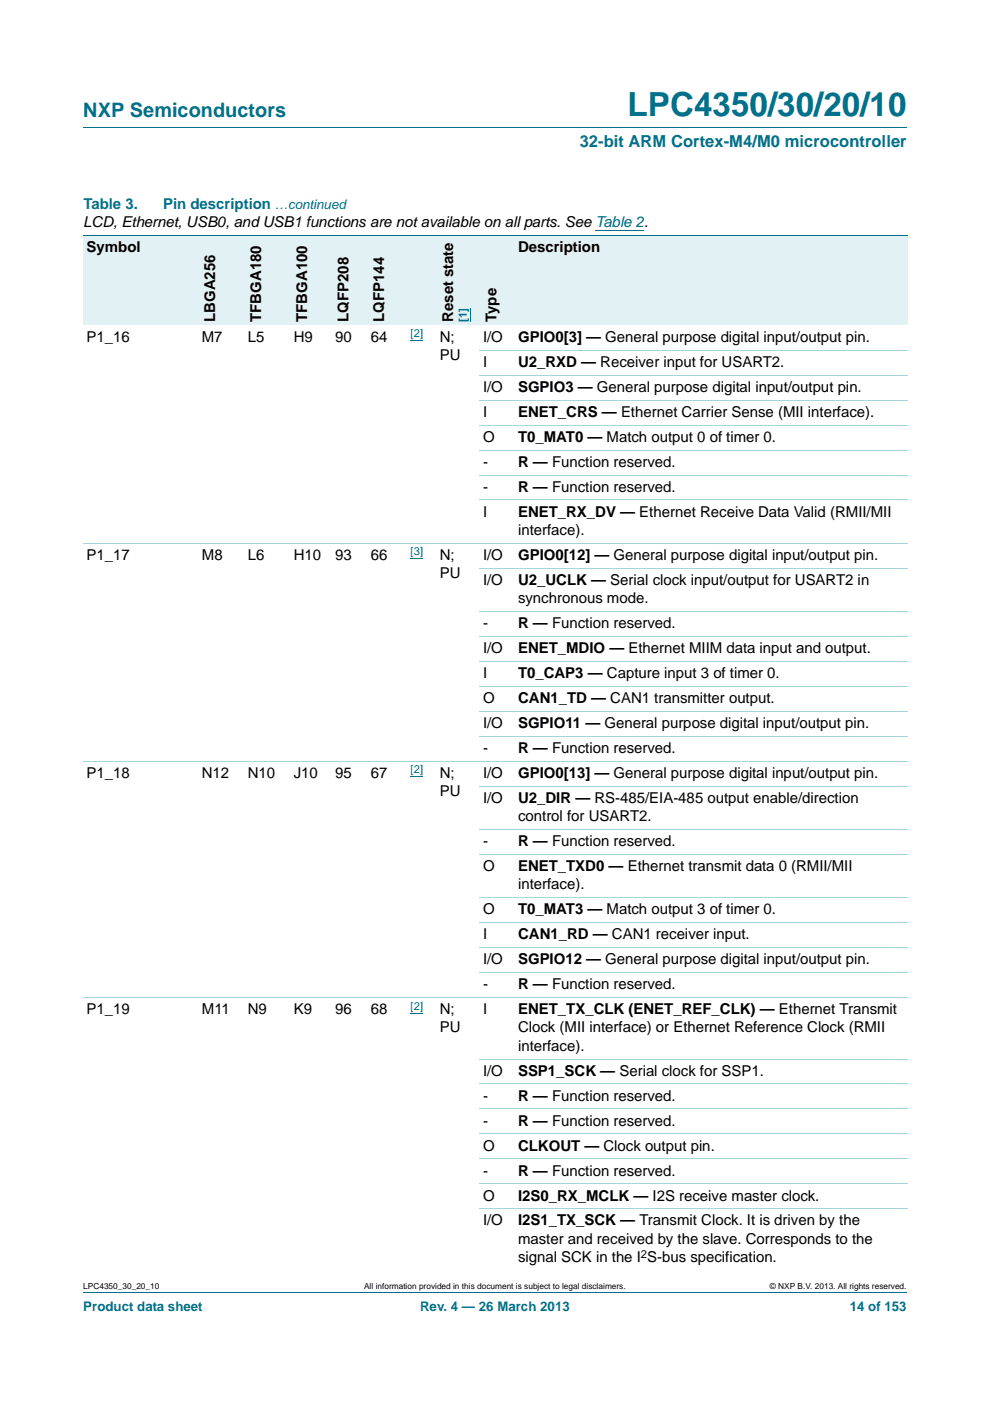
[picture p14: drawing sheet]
<svg xmlns="http://www.w3.org/2000/svg" width="210mm" height="297mm" viewBox="0 0 210 297" stroke-linecap="round" stroke-linejoin="round" font-family="sans-serif">
<defs><g id="words">
<text font-size="7" fill="#00718a" x="133.1" y="24.6">LPC4350/30/20/10</text>
<text font-size="4.2" fill="#00718a" x="17.7" y="24.9">NXP Semiconductors</text>
<text font-size="3.5" fill="#00718a" x="123" y="31.1">32-bit ARM Cortex-M4/M0 microcontroller</text>
<g font-size="3.2" fill="#00718a">
<text x="17.7" y="44.3">Table 3.</text>
<text x="34.6" y="44.3">Pin description</text>
</g>
<g font-size="3.2">
<text x="17.7" y="48.2">LCD, Ethernet, USB0, and USB1 functions are not available on all parts. See Table 2.</text>
<text x="18.4" y="53.4">Symbol</text>
<text x="109.9" y="53.4">Description</text>
<text x="45.6" y="68.3" transform="rotate(-90 45.6 68.3)">LBGA256</text>
<text x="55.4" y="68.3" transform="rotate(-90 55.4 68.3)">TFBGA180</text>
<text x="65.2" y="68.3" transform="rotate(-90 65.2 68.3)">TFBGA100</text>
<text x="73.9" y="68.3" transform="rotate(-90 73.9 68.3)">LQFP208</text>
<text x="81.5" y="68.3" transform="rotate(-90 81.5 68.3)">LQFP144</text>
<text x="96.1" y="68.3" transform="rotate(-90 96.1 68.3)">Reset state</text>
<text x="105.3" y="68.3" transform="rotate(-90 105.3 68.3)">Type</text>
<text x="18.4" y="72.5">P1_16</text>
<text x="42.8" y="72.5">M7</text>
<text x="52.5" y="72.5">L5</text>
<text x="62.3" y="72.5">H9</text>
<text x="71.1" y="72.5">90</text>
<text x="78.7" y="72.5">64</text>
<text x="93.3" y="72.5">N;</text>
<text x="93.3" y="76.4">PU</text>
<text x="102.4" y="72.5">I/O</text>
<text x="102.4" y="77.8">I</text>
<text x="109.9" y="72.5">GPIO0[3] — General purpose digital input/output pin.</text>
<text x="109.9" y="77.8">U2_RXD — Receiver input for USART2.</text>
<text x="102.4" y="83.1">I/O</text>
<text x="109.9" y="83.1">SGPIO3 — General purpose digital input/output pin.</text>
<text x="102.4" y="88.4">I</text>
<text x="109.9" y="88.4">ENET_CRS — Ethernet Carrier Sense (MII interface).</text>
<text x="102.4" y="93.7">O</text>
<text x="109.9" y="93.7">T0_MAT0 — Match output 0 of timer 0.</text>
<text x="102.4" y="99">-</text>
<text x="109.9" y="99">R — Function reserved.</text>
<text x="102.4" y="104.3">-</text>
<text x="109.9" y="104.3">R — Function reserved.</text>
<text x="102.4" y="109.5">I</text>
<text x="109.9" y="109.5">ENET_RX_DV — Ethernet Receive Data Valid (RMII/MII</text>
<text x="109.9" y="113.4">interface).</text>
<text x="18.4" y="118.7">P1_17</text>
<text x="42.8" y="118.7">M8</text>
<text x="52.6" y="118.7">L6</text>
<text x="62.3" y="118.7">H10</text>
<text x="71.1" y="118.7">93</text>
<text x="78.7" y="118.7">66</text>
<text x="93.3" y="118.7">N;</text>
<text x="102.4" y="118.7">I/O</text>
<text x="109.9" y="118.7">GPIO0[12] — General purpose digital input/output pin.</text>
<text x="93.3" y="122.6">PU</text>
<text x="102.4" y="124">I/O</text>
<text x="109.9" y="124">U2_UCLK — Serial clock input/output for USART2 in</text>
<text x="109.9" y="127.9">synchronous mode.</text>
<text x="102.4" y="133.2">-</text>
<text x="109.9" y="133.2">R — Function reserved.</text>
<text x="102.4" y="138.5">I/O</text>
<text x="102.4" y="143.7">I</text>
<text x="109.9" y="138.5">ENET_MDIO — Ethernet MIIM data input and output.</text>
<text x="109.9" y="143.7">T0_CAP3 — Capture input 3 of timer 0.</text>
<text x="102.4" y="149.1">O</text>
<text x="109.9" y="149.1">CAN1_TD — CAN1 transmitter output.</text>
<text x="102.4" y="154.4">I/O</text>
<text x="109.9" y="154.4">SGPIO11 — General purpose digital input/output pin.</text>
<text x="102.4" y="159.6">-</text>
<text x="109.9" y="159.6">R — Function reserved.</text>
<text x="18.4" y="164.9">P1_18</text>
<text x="42.8" y="164.9">N12</text>
<text x="52.5" y="164.9">N10</text>
<text x="62.3" y="164.9">J10</text>
<text x="71.1" y="164.9">95</text>
<text x="78.7" y="164.9">67</text>
<text x="93.3" y="164.9">N;</text>
<text x="102.4" y="164.9">I/O</text>
<text x="109.9" y="164.9">GPIO0[13] — General purpose digital input/output pin.</text>
<text x="93.3" y="168.8">PU</text>
<text x="102.4" y="170.2">I/O</text>
<text x="109.9" y="170.2">U2_DIR — RS-485/EIA-485 output enable/direction</text>
<text x="102.4" y="179.4">-</text>
<text x="109.9" y="174.1">control for USART2.</text>
<text x="109.9" y="179.4">R — Function reserved.</text>
<text x="102.4" y="184.7">O</text>
<text x="109.9" y="184.7">ENET_TXD0 — Ethernet transmit data 0 (RMII/MII</text>
<text x="109.9" y="188.6">interface).</text>
<text x="102.4" y="193.8">O</text>
<text x="109.9" y="193.8">T0_MAT3 — Match output 3 of timer 0.</text>
<text x="102.4" y="199.1">I</text>
<text x="109.9" y="199.1">CAN1_RD — CAN1 receiver input.</text>
<text x="102.4" y="204.4">I/O</text>
<text x="102.4" y="209.7">-</text>
<text x="109.9" y="204.4">SGPIO12 — General purpose digital input/output pin.</text>
<text x="109.9" y="209.7">R — Function reserved.</text>
<text x="18.4" y="215">P1_19</text>
<text x="42.8" y="215">M11</text>
<text x="52.6" y="215">N9</text>
<text x="62.3" y="215">K9</text>
<text x="71.1" y="215">96</text>
<text x="78.7" y="215">68</text>
<text x="93.3" y="215">N;</text>
<text x="102.4" y="215">I</text>
<text x="109.9" y="215">ENET_TX_CLK (ENET_REF_CLK) — Ethernet Transmit</text>
<text x="93.3" y="218.9">PU</text>
<text x="109.9" y="218.9">Clock (MII interface) or Ethernet Reference Clock (RMII</text>
<text x="109.9" y="222.8">interface).</text>
<text x="102.4" y="228.1">I/O</text>
<text x="102.4" y="233.4">-</text>
<text x="109.9" y="228.1">SSP1_SCK — Serial clock for SSP1.</text>
<text x="109.9" y="233.4">R — Function reserved.</text>
<text x="102.4" y="238.7">-</text>
<text x="109.9" y="238.7">R — Function reserved.</text>
<text x="102.4" y="244">O</text>
<text x="109.9" y="244">CLKOUT — Clock output pin.</text>
<text x="102.4" y="249.2">-</text>
<text x="109.9" y="249.2">R — Function reserved.</text>
<text x="102.4" y="254.5">O</text>
<text x="109.9" y="254.5">I2S0_RX_MCLK — I2S receive master clock.</text>
<text x="102.4" y="259.8">I/O</text>
<text x="109.9" y="259.8">I2S1_TX_SCK — Transmit Clock. It is driven by the</text>
<text x="109.9" y="263.7">master and received by the slave. Corresponds to the</text>
<text x="109.9" y="267.6">signal SCK in the I S-bus specification.</text>
</g>
<g font-size="2.8" fill="#00718a">
<text x="58.3" y="44.3">…continued</text>
<text x="17.7" y="277.9">Product data sheet</text>
<text x="89.1" y="277.9">Rev. 4 — 26 March 2013</text>
<text x="180.2" y="277.9">14 of 153</text>
</g>
<g font-size="2.4" fill="#00f">
<text x="87.1" y="71.5">[2]</text>
<text x="99" y="68.3" transform="rotate(-90 99 68.3)">[1]</text>
<text x="87.1" y="117.8">[3]</text>
<text x="87.1" y="164">[2]</text>
<text x="87.1" y="214.1">[2]</text>
</g>
<text font-size="2.4" x="136" y="266.6">2</text>
<g font-size="1.8">
<text x="17.7" y="273.3">LPC4350_30_20_10</text>
<text x="77.2" y="273.3">All information provided in this document is subject to legal disclaimers.</text>
<text x="163.3" y="273.3">© NXP B.V. 2013. All rights reserved.</text>
</g>
</g></defs>
<path d="M17.7 27h174.6M17.7 273.9h174.6" fill="none" stroke="#00718a" stroke-width=".21"/>
<path d="M126.3 48.9h10.3M87.1 72.2h2.6M87.1 118.4h2.6M87.1 164.7h2.6M87.1 214.8h2.6" fill="none" stroke="#00f" stroke-width=".21"/>
<g fill="#e2f1f4">
<path d="M17.7 49.9h24.4v19.1h-24.4z"/>
<path d="M42.1 49.9h9.8v19.1h-9.8z"/>
<path d="M51.9 49.9h9.7v19.1h-9.7z"/>
<path d="M61.6 49.9h8.8v19.1h-8.8z"/>
<path d="M70.4 49.9h7.6v19.1h-7.6z"/>
<path d="M78 49.9h8.4v19.1h-8.4z"/>
<path d="M86.4 49.9h15.3v19.1h-15.3z"/>
</g>
<path d="M99.7 65.3v3" fill="none" stroke="#00f" stroke-width=".21"/>
<g fill="#e2f1f4">
<path d="M101.7 49.9h7.5v19.1h-7.5z"/>
<path d="M109.2 49.9h83.3v19.1h-83.3z"/>
</g>
<path d="M17.7 49.9h174.8" fill="none" stroke="#00718a" stroke-width=".21"/>
<g fill="none" stroke="#a5d5dc" stroke-width=".21">
<path d="M101.7 74.3h90.8M101.7 79.5h90.8M101.7 84.8h90.8M101.7 90.1h90.8M101.7 95.4h90.8M17.7 115.2h174.8M101.7 100.7h90.8M101.7 106h90.8M101.7 120.5h90.8M101.7 129.6h90.8M101.7 134.9h90.8M101.7 140.2h90.8"/>
<path d="M101.7 145.5h90.8M101.7 150.8h90.8M101.7 156.1h90.8M17.7 161.4h174.8M101.7 166.7h90.8M101.7 175.9h90.8M101.7 181.1h90.8M101.7 190.3h90.8M101.7 195.6h90.8M17.7 211.5h174.8M101.7 200.9h90.8M101.7 206.2h90.8"/>
<path d="M101.7 224.5h90.8M101.7 229.8h90.8M101.7 235.1h90.8M101.7 240.4h90.8M101.7 245.7h90.8M101.7 251h90.8M101.7 256.3h90.8"/>
</g>
<use href="#words"/>
</svg>
